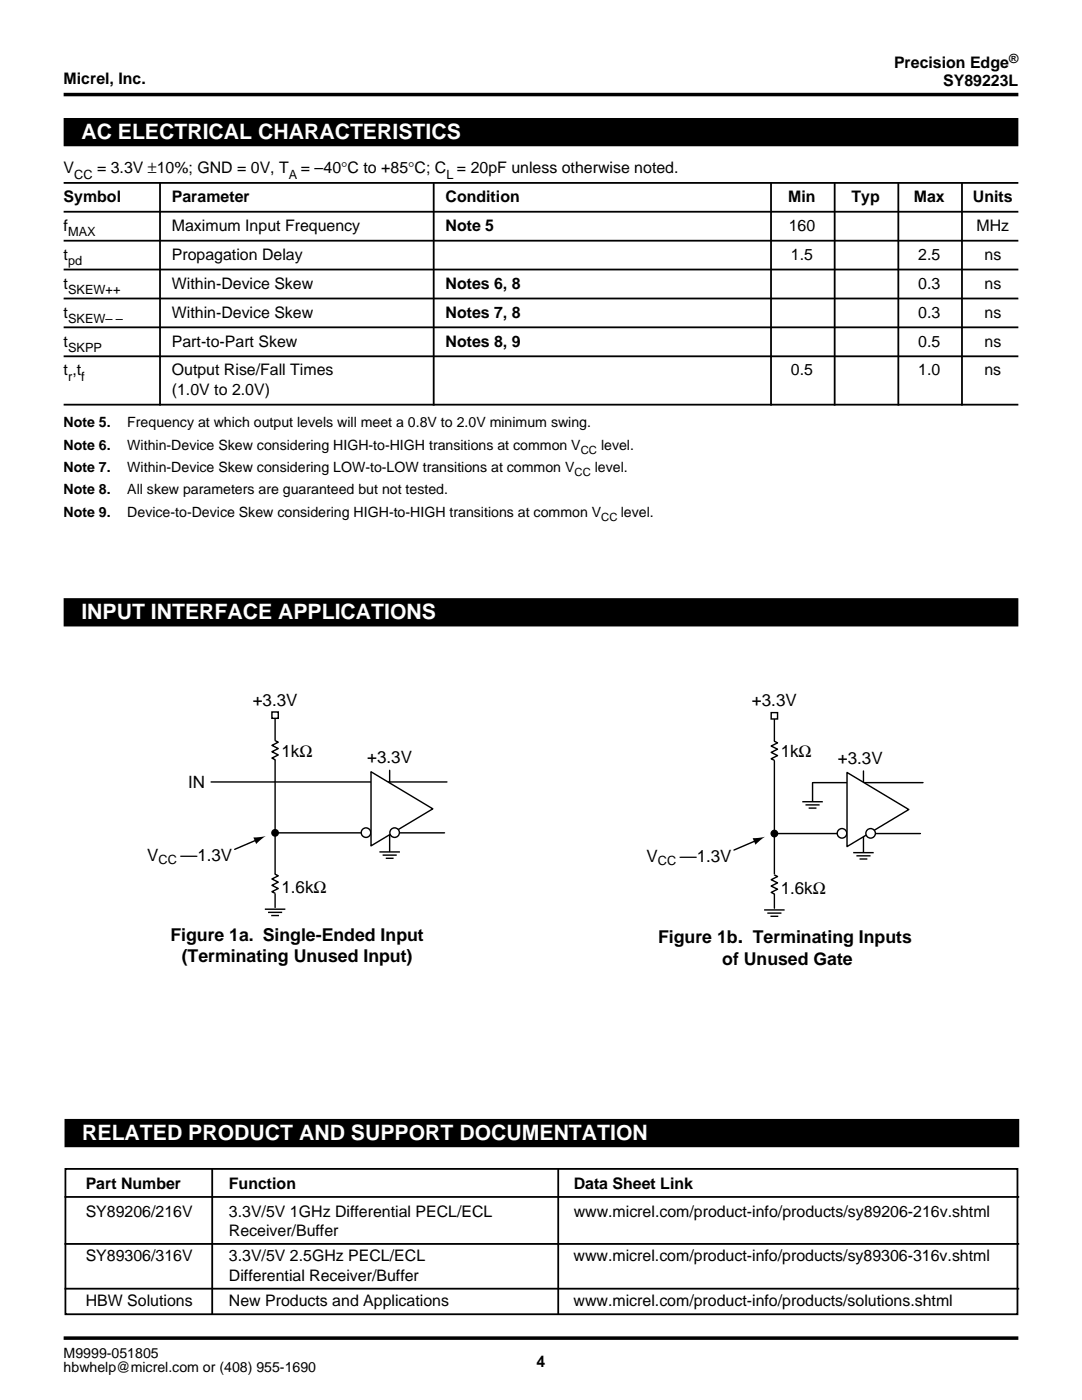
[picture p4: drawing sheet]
<svg xmlns="http://www.w3.org/2000/svg" width="216mm" height="279mm" viewBox="0 0 216 279" stroke-linecap="round" stroke-linejoin="round" font-family="sans-serif">
<defs><g id="words">
<g font-size="4.2" fill="#fff">
<text x="16.2" y="27.7">AC ELECTRICAL CHARACTERISTICS</text>
<text x="16.2" y="123.5">INPUT INTERFACE APPLICATIONS</text>
<text x="16.4" y="227.5">RELATED PRODUCT AND SUPPORT DOCUMENTATION</text>
</g>
<g font-size="3.5">
<text x="34" y="187.8">Figure 1a. Single-Ended Input</text>
<text x="131.3" y="188.2">Figure 1b. Terminating Inputs</text>
<text x="36.3" y="192">(Terminating Unused Input)</text>
<text x="144.1" y="192.6">of Unused Gate</text>
</g>
<g font-size="3.4">
<text x="50.4" y="140.8">+3.3V</text>
<text x="150" y="140.9">+3.3V</text>
<text x="56.2" y="151">1kΩ</text>
<text x="73.3" y="152.2">+3.3V</text>
<text x="155.8" y="151.1">1kΩ</text>
<text x="167.2" y="152.4">+3.3V</text>
<text x="37.5" y="157.3">IN</text>
<text x="29.4" y="171.9">V</text>
<text x="36" y="171.9">—1.3V</text>
<text x="129" y="172.1">V</text>
<text x="135.6" y="172.1">—1.3V</text>
<text x="56.2" y="178.3">1.6kΩ</text>
<text x="155.8" y="178.4">1.6kΩ</text>
</g>
<g font-size="3.2">
<text x="12.7" y="16.8">Micrel, Inc.</text>
<text x="178.4" y="13.6">Precision Edge</text>
<text x="188.2" y="17.2">SY89223L</text>
<text x="12.7" y="34.6">V</text>
<text x="19.4" y="34.6">= 3.3V ±10%; GND = 0V, T</text>
<text x="60" y="34.6">= –40°C to +85°C; C = 20pF unless otherwise noted.</text>
<text x="12.7" y="40.3">Symbol</text>
<text x="34.3" y="40.3">Parameter</text>
<text x="88.9" y="40.3">Condition</text>
<text x="157.3" y="40.3">Min</text>
<text x="169.9" y="40.3">Typ</text>
<text x="182.3" y="40.3">Max</text>
<text x="194.1" y="40.3">Units</text>
<text x="12.7" y="46.1">f</text>
<text x="34.3" y="46.1">Maximum Input Frequency</text>
<text x="88.9" y="46.1">Note 5</text>
<text x="157.4" y="46.1">160</text>
<text x="194.9" y="46.1">MHz</text>
<text x="12.7" y="51.9">t</text>
<text x="34.3" y="51.9">Propagation Delay</text>
<text x="157.8" y="51.9">1.5</text>
<text x="183.2" y="51.9">2.5</text>
<text x="196.4" y="51.9">ns</text>
<text x="12.7" y="57.6">t</text>
<text x="34.3" y="57.6">Within-Device Skew</text>
<text x="88.9" y="57.6">Notes 6, 8</text>
<text x="183.2" y="57.6">0.3</text>
<text x="196.4" y="57.6">ns</text>
<text x="12.7" y="63.4">t</text>
<text x="34.3" y="63.4">Within-Device Skew</text>
<text x="88.9" y="63.4">Notes 7, 8</text>
<text x="183.2" y="63.4">0.3</text>
<text x="196.4" y="63.4">ns</text>
<text x="12.7" y="69.2">t</text>
<text x="34.3" y="69.2">Part-to-Part Skew</text>
<text x="88.9" y="69.2">Notes 8, 9</text>
<text x="183.2" y="69.2">0.5</text>
<text x="196.4" y="69.2">ns</text>
<text x="12.7" y="74.9">t ,t</text>
<text x="34.3" y="74.9">Output Rise/Fall Times</text>
<text x="157.8" y="74.9">0.5</text>
<text x="183.2" y="74.9">1.0</text>
<text x="196.4" y="74.9">ns</text>
<text x="34.3" y="78.8">(1.0V to 2.0V)</text>
<text x="17.1" y="237.3">Part Number</text>
<text x="45.7" y="237.3">Function</text>
<text x="114.5" y="237.3">Data Sheet Link</text>
<text x="17.1" y="242.8">SY89206/216V</text>
<text x="45.7" y="242.8">3.3V/5V 1GHz Differential PECL/ECL</text>
<text x="114.5" y="242.8">www.micrel.com/product-info/products/sy89206-216v.shtml</text>
<text x="17.1" y="251.7">SY89306/316V</text>
<text x="45.7" y="251.7">3.3V/5V 2.5GHz PECL/ECL</text>
<text x="45.7" y="246.7">Receiver/Buffer</text>
<text x="114.5" y="251.7">www.micrel.com/product-info/products/sy89306-316v.shtml</text>
<text x="45.7" y="255.6">Differential Receiver/Buffer</text>
<text x="17.1" y="260.7">HBW Solutions</text>
<text x="45.7" y="260.7">New Products and Applications</text>
<text x="114.5" y="260.7">www.micrel.com/product-info/products/solutions.shtml</text>
<text x="107.1" y="272.8">4</text>
</g>
<g font-size="2.8">
<text x="12.7" y="85.3">Note 5.</text>
<text x="12.7" y="89.7">Note 6.</text>
<text x="25.4" y="85.3">Frequency at which output levels will meet a 0.8V to 2.0V minimum swing.</text>
<text x="25.4" y="89.7">Within-Device Skew considering HIGH-to-HIGH transitions at common V</text>
<text x="119.9" y="89.7">level.</text>
<text x="12.7" y="94.2">Note 7.</text>
<text x="25.4" y="94.2">Within-Device Skew considering LOW-to-LOW transitions at common V</text>
<text x="118.7" y="94.2">level.</text>
<text x="12.7" y="98.6">Note 8.</text>
<text x="25.4" y="98.6">All skew parameters are guaranteed but not tested.</text>
<text x="12.7" y="103.1">Note 9.</text>
<text x="25.4" y="103.1">Device-to-Device Skew considering HIGH-to-HIGH transitions at common V</text>
<text x="123.9" y="103.1">level.</text>
<text x="12.7" y="271.1">M9999-051805</text>
<text x="12.7" y="273.9">hbwhelp@micrel.com or (408) 955-1690</text>
</g>
<g font-size="2.5">
<text x="201.3" y="12.6">®</text>
<text x="14.8" y="35.6">CC</text>
<text x="57.6" y="35.6">A</text>
<text x="89.1" y="35.6">L</text>
<text x="13.6" y="47.2">MAX</text>
<text x="13.6" y="52.9">pd</text>
<text x="13.6" y="58.7">SKEW++</text>
<text x="13.6" y="64.5">SKEW– –</text>
<text x="13.6" y="70.2">SKPP</text>
<text x="13.6" y="76">r f</text>
<text x="31.6" y="172.5">CC</text>
<text x="131.3" y="172.6">CC</text>
</g>
<g font-size="2.3">
<text x="114.6" y="95">CC</text>
<text x="115.9" y="90.6">CC</text>
<text x="120" y="103.9">CC</text>
</g>
</g></defs>
<path d="M12.7 18.9h190.5M12.7 267h190.5" fill="none" stroke="#000" stroke-width=".7" stroke-linecap="butt"/>
<g fill="none" stroke="#000" stroke-width=".36">
<path d="M12.7 36.5h190.5M31.9 36.5v44.4M86.5 36.5v44.4M153.8 36.5v44.4M166.5 36.5v44.4M179.2 36.5v44.4M191.9 36.5v44.4M12.7 42.3h190.5M12.7 48h190.5M12.7 53.8h190.5M12.7 59.6h190.5M12.7 65.3h190.5"/>
<path d="M12.7 71.1h190.5M12.7 80.8h190.5M12.9 238.9h190.5M13.1 233.3h189.9v29h-189.9zM42.3 233.2v29.1M111.4 233.2v29.1M12.9 248.3h190.5M12.9 257.2h190.5"/>
</g>
<g fill="#000" stroke="#000" stroke-width=".36">
<path d="M12.9 23.7h190.1v5.3h-190.1z" fill-rule="evenodd"/>
<path d="M12.9 119.6h190.1v5.2h-190.1z" fill-rule="evenodd"/>
<path d="M13.1 223.5h190.1v5.3h-190.1z" fill-rule="evenodd"/>
</g>
<path d="M77.8 153.7v16.2z" fill="#fff" stroke="#000" stroke-width=".28"/>
<path d="M42.1 156.1h47.1" fill="none" stroke="#000" stroke-width=".28"/>
<g fill="#fff" stroke="#000" stroke-width=".28">
<path d="M54.6 166.2h34.1z"/>
<path d="M74 154l12.4 7.4-12.4 7.4z"/>
<path d="M54.9 143.4v37.7z"/>
<circle cx="73" cy="166.2" r=".95"/>
<circle cx="78.7" cy="166.2" r=".95"/>
</g>
<path d="M53 181.4h3.8M53.6 182.1h2.6M54.3 182.7h1.2" fill="none" stroke="#000" stroke-width=".28"/>
<path d="M54.3 142.1h1.2v1.3h-1.2z" fill="#fff" stroke="#000" stroke-width=".28"/>
<path d="M54.3 147.8h1.2v3.8h-1.2z" fill="#fff"/>
<path d="M54.9 147.8l.6 .3-1.2 .7 1.2 .6-1.2 .6 1.2 .7-1.2 .6 .6 .3" fill="none" stroke="#000" stroke-width=".28"/>
<path d="M54.3 174.5h1.2v3.8h-1.2z" fill="#fff"/>
<path d="M51.3 167.6l-4.5 1.9M54.9 174.5l.6 .3-1.2 .6 1.2 .7-1.2 .6 1.2 .6-1.2 .7 .6 .3M75.8 170h3.9M76.5 170.7h2.5M77.1 171.3h1.3" fill="none" stroke="#000" stroke-width=".28"/>
<circle cx="54.9" cy="166.2" r=".63" fill="#000" stroke="#000" stroke-width=".28"/>
<path d="M50.6 167.1l2.4-.3-1.9 1.6z" fill="#000"/>
<g fill="#fff" stroke="#000" stroke-width=".28">
<path d="M172.3 153.9v16.2z"/>
<path d="M162.3 156.2h21.9z"/>
<path d="M154.7 166.4h29z"/>
<path d="M169 154.2l12.3 7.4-12.3 7.4z"/>
<circle cx="168" cy="166.3" r=".95"/>
<circle cx="173.7" cy="166.3" r=".95"/>
</g>
<path d="M170.4 170.2h3.8M171 170.8h2.6M171.7 171.4h1.2" fill="none" stroke="#000" stroke-width=".28"/>
<path d="M162.1 156.2v3.7z" fill="#fff" stroke="#000" stroke-width=".28"/>
<path d="M160.2 160h3.8M160.9 160.6h2.5M161.5 161.3h1.3" fill="none" stroke="#000" stroke-width=".28"/>
<path d="M154.5 143.5v37.8z" fill="#fff" stroke="#000" stroke-width=".28"/>
<path d="M152.6 181.6h3.8M153.2 182.2h2.6M153.9 182.9h1.3" fill="none" stroke="#000" stroke-width=".28"/>
<path d="M153.9 142.2h1.3v1.3h-1.3z" fill="#fff" stroke="#000" stroke-width=".28"/>
<path d="M153.9 147.9h1.3v3.8h-1.3z" fill="#fff"/>
<path d="M154.5 147.9l.7 .4-1.3 .6 1.3 .6-1.3 .7 1.3 .6-1.3 .6 .6 .3" fill="none" stroke="#000" stroke-width=".28"/>
<path d="M153.9 174.6h1.3v3.8h-1.3z" fill="#fff"/>
<path d="M150.9 167.7l-4.4 1.9M154.5 174.6l.7 .3-1.3 .7 1.3 .6-1.3 .6 1.3 .7-1.3 .6 .6 .3" fill="none" stroke="#000" stroke-width=".28"/>
<circle cx="154.5" cy="166.4" r=".64" fill="#000" stroke="#000" stroke-width=".28"/>
<path d="M150.2 167.3l2.5-.3-2 1.6z" fill="#000"/>
<use href="#words"/>
</svg>
